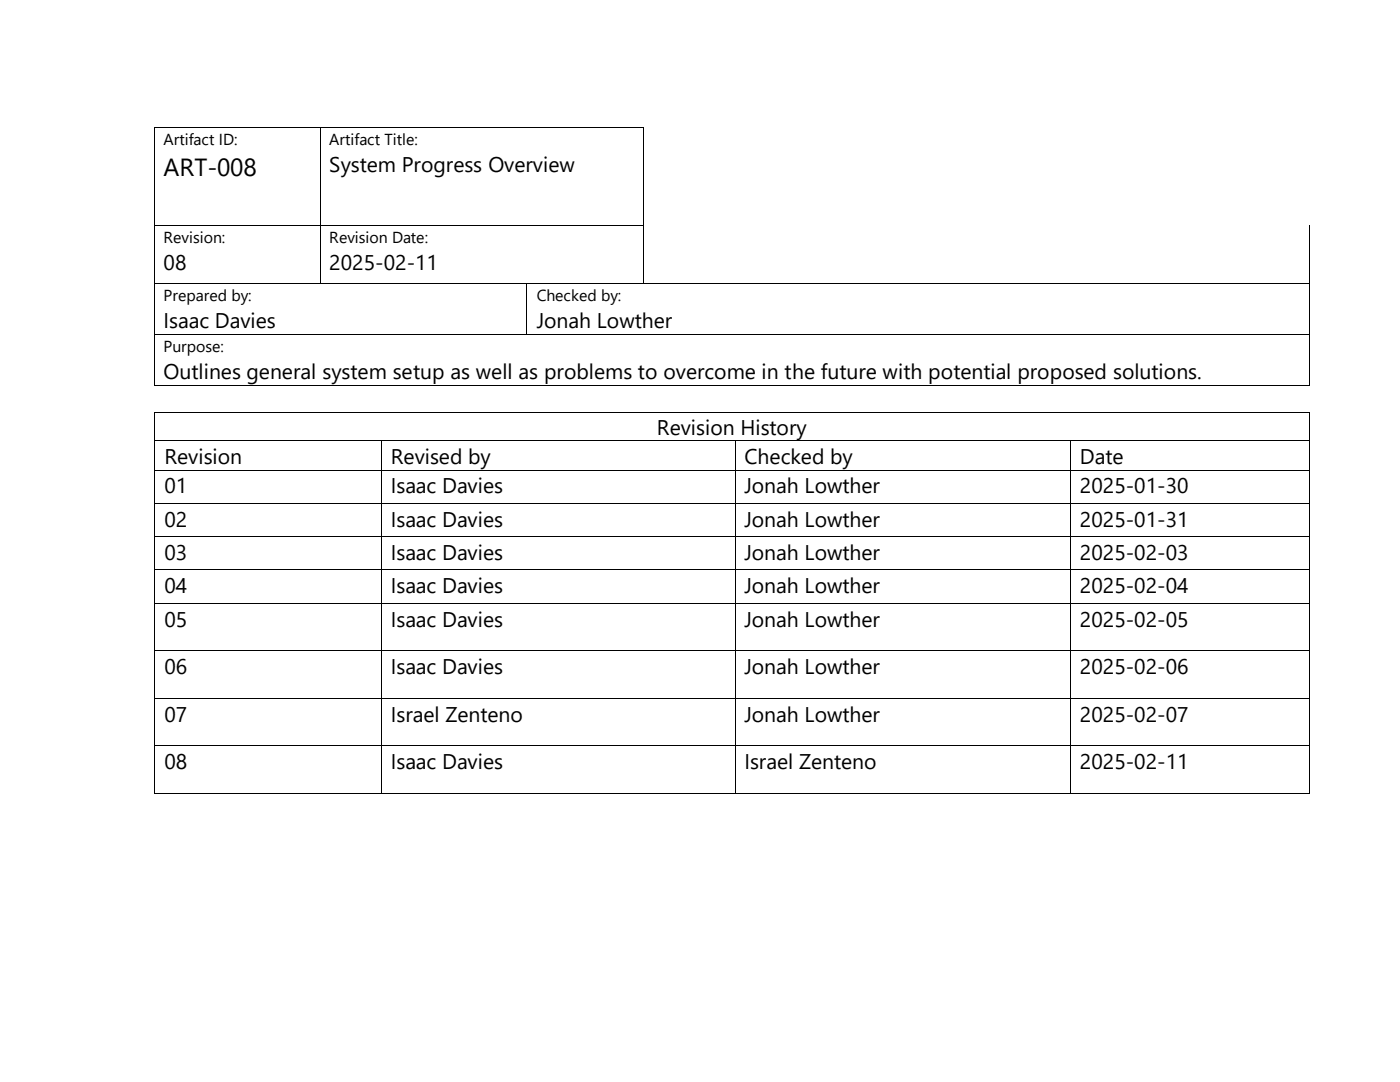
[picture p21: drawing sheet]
<svg xmlns="http://www.w3.org/2000/svg" width="279mm" height="216mm" viewBox="0 0 279 216" stroke-linecap="round" stroke-linejoin="round" font-family="sans-serif">
<defs><g id="words">
<text font-size="4.9" x="32.6" y="35.1">ART-008</text>
<g font-size="4.2">
<text x="65.7" y="34.4">System Progress Overview</text>
<text x="32.6" y="53.9">08</text>
<text x="65.7" y="53.9">2025-02-11</text>
<text x="32.6" y="65.5">Isaac Davies</text>
<text x="107.1" y="65.5">Jonah Lowther</text>
<text x="32.6" y="75.7">Outlines general system setup as well as problems to overcome in the future with potential proposed solutions.</text>
<text x="131.1" y="86.8">Revision History</text>
<text x="32.8" y="92.6">Revision</text>
<text x="78" y="92.6">Revised by</text>
<text x="148.6" y="92.6">Checked by</text>
<text x="215.5" y="92.6">Date</text>
<text x="32.8" y="98.5">01</text>
<text x="78" y="98.5">Isaac Davies</text>
<text x="148.6" y="98.5">Jonah Lowther</text>
<text x="215.5" y="98.5">2025-01-30</text>
<text x="32.8" y="105.2">02</text>
<text x="78" y="105.2">Isaac Davies</text>
<text x="148.6" y="105.2">Jonah Lowther</text>
<text x="215.5" y="105.2">2025-01-31</text>
<text x="32.8" y="111.8">03</text>
<text x="78" y="111.8">Isaac Davies</text>
<text x="148.6" y="111.8">Jonah Lowther</text>
<text x="215.5" y="111.8">2025-02-03</text>
<text x="32.8" y="118.4">04</text>
<text x="78" y="118.4">Isaac Davies</text>
<text x="148.6" y="118.4">Jonah Lowther</text>
<text x="215.5" y="118.4">2025-02-04</text>
<text x="32.8" y="125.1">05</text>
<text x="78" y="125.1">Isaac Davies</text>
<text x="148.6" y="125.1">Jonah Lowther</text>
<text x="215.5" y="125.1">2025-02-05</text>
<text x="32.8" y="134.5">06</text>
<text x="78" y="134.5">Isaac Davies</text>
<text x="148.6" y="134.5">Jonah Lowther</text>
<text x="215.5" y="134.5">2025-02-06</text>
<text x="32.8" y="144.1">07</text>
<text x="78" y="144.1">Israel Zenteno</text>
<text x="148.6" y="144.1">Jonah Lowther</text>
<text x="215.5" y="144.1">2025-02-07</text>
<text x="32.8" y="153.5">08</text>
<text x="78" y="153.5">Isaac Davies</text>
<text x="148.6" y="153.5">Israel Zenteno</text>
<text x="215.5" y="153.5">2025-02-11</text>
</g>
<g font-size="3.2">
<text x="32.6" y="29">Artifact ID:</text>
<text x="65.7" y="29">Artifact Title:</text>
<text x="32.6" y="48.5">Revision:</text>
<text x="65.7" y="48.5">Revision Date:</text>
<text x="32.6" y="60.1">Prepared by:</text>
<text x="107.1" y="60.1">Checked by:</text>
<text x="32.6" y="70.3">Purpose:</text>
</g>
</g></defs>
<g fill="#000">
<path d="M30.7 25.4h.2v.2h-.2z" fill-rule="evenodd"/>
<path d="M30.7 25.4h.2v.2h-.2z" fill-rule="evenodd"/>
<path d="M63.8 25.4h.2v.2h-.2z" fill-rule="evenodd"/>
<path d="M128.4 25.4h.1v.2h-.1z" fill-rule="evenodd"/>
<path d="M128.4 25.4h.1v.2h-.1z" fill-rule="evenodd"/>
<path d="M30.7 44.9h.2v.2h-.2z" fill-rule="evenodd"/>
<path d="M30.7 56.5h.2v.1h-.2z" fill-rule="evenodd"/>
<path d="M63.8 44.9h.2v.2h-.2z" fill-rule="evenodd"/>
<path d="M63.8 56.5h.2v.1h-.2z" fill-rule="evenodd"/>
<path d="M105.1 56.5h.2v.1h-.2z" fill-rule="evenodd"/>
<path d="M128.4 44.9h.1v.2h-.1z" fill-rule="evenodd"/>
<path d="M128.4 56.5h.1v.1h-.1z" fill-rule="evenodd"/>
<path d="M261.3 44.9h.2v.2h-.2z" fill-rule="evenodd"/>
<path d="M261.3 56.5h.2v.1h-.2z" fill-rule="evenodd"/>
<path d="M30.7 66.7h.2v.2h-.2z" fill-rule="evenodd"/>
<path d="M30.7 76.8h.2v.1h-.2z" fill-rule="evenodd"/>
<path d="M30.7 76.8h.2v.1h-.2z" fill-rule="evenodd"/>
<path d="M105.1 66.7h.2v.2h-.2z" fill-rule="evenodd"/>
<path d="M261.3 66.7h.2v.2h-.2z" fill-rule="evenodd"/>
<path d="M261.3 76.8h.2v.1h-.2z" fill-rule="evenodd"/>
<path d="M261.3 76.8h.2v.1h-.2z" fill-rule="evenodd"/>
<path d="M30.8 82.1h.2v.2h-.2z" fill-rule="evenodd"/>
<path d="M30.8 82.1h.2v.2h-.2z" fill-rule="evenodd"/>
<path d="M30.8 87.9h.2v.2h-.2z" fill-rule="evenodd"/>
<path d="M30.8 93.7h.2v.2h-.2z" fill-rule="evenodd"/>
<path d="M76 87.9h.1v.2h-.1z" fill-rule="evenodd"/>
<path d="M76 93.7h.1v.2h-.1z" fill-rule="evenodd"/>
<path d="M146.6 87.9h.2v.2h-.2z" fill-rule="evenodd"/>
<path d="M146.6 93.7h.2v.2h-.2z" fill-rule="evenodd"/>
<path d="M213.6 87.9h.2v.2h-.2z" fill-rule="evenodd"/>
<path d="M213.6 93.7h.2v.2h-.2z" fill-rule="evenodd"/>
<path d="M261.2 82.1h.2v.2h-.2z" fill-rule="evenodd"/>
<path d="M261.2 82.1h.2v.2h-.2z" fill-rule="evenodd"/>
<path d="M261.2 87.9h.2v.2h-.2z" fill-rule="evenodd"/>
<path d="M261.2 93.7h.2v.2h-.2z" fill-rule="evenodd"/>
<path d="M30.8 100.4h.2v.2h-.2z" fill-rule="evenodd"/>
<path d="M30.8 107h.2v.2h-.2z" fill-rule="evenodd"/>
<path d="M30.8 113.6h.2v.2h-.2z" fill-rule="evenodd"/>
<path d="M76 100.4h.1v.2h-.1z" fill-rule="evenodd"/>
<path d="M76 107h.1v.2h-.1z" fill-rule="evenodd"/>
<path d="M76 113.6h.1v.2h-.1z" fill-rule="evenodd"/>
<path d="M146.6 100.4h.2v.2h-.2z" fill-rule="evenodd"/>
<path d="M146.6 107h.2v.2h-.2z" fill-rule="evenodd"/>
<path d="M146.6 113.6h.2v.2h-.2z" fill-rule="evenodd"/>
<path d="M213.6 100.4h.2v.2h-.2z" fill-rule="evenodd"/>
<path d="M213.6 107h.2v.2h-.2z" fill-rule="evenodd"/>
<path d="M213.6 113.6h.2v.2h-.2z" fill-rule="evenodd"/>
<path d="M261.2 100.4h.2v.2h-.2z" fill-rule="evenodd"/>
<path d="M261.2 107h.2v.2h-.2z" fill-rule="evenodd"/>
<path d="M261.2 113.6h.2v.2h-.2z" fill-rule="evenodd"/>
<path d="M30.8 120.4h.2v.1h-.2z" fill-rule="evenodd"/>
<path d="M30.8 129.8h.2v.2h-.2z" fill-rule="evenodd"/>
<path d="M30.8 139.3h.2v.2h-.2z" fill-rule="evenodd"/>
<path d="M76 120.4h.1v.1h-.1z" fill-rule="evenodd"/>
<path d="M76 129.8h.1v.2h-.1z" fill-rule="evenodd"/>
<path d="M76 139.3h.1v.2h-.1z" fill-rule="evenodd"/>
<path d="M146.6 120.4h.2v.1h-.2z" fill-rule="evenodd"/>
<path d="M146.6 129.8h.2v.2h-.2z" fill-rule="evenodd"/>
<path d="M146.6 139.3h.2v.2h-.2z" fill-rule="evenodd"/>
<path d="M213.6 120.4h.2v.1h-.2z" fill-rule="evenodd"/>
<path d="M213.6 129.8h.2v.2h-.2z" fill-rule="evenodd"/>
<path d="M213.6 139.3h.2v.2h-.2z" fill-rule="evenodd"/>
<path d="M261.2 120.4h.2v.1h-.2z" fill-rule="evenodd"/>
<path d="M261.2 129.8h.2v.2h-.2z" fill-rule="evenodd"/>
<path d="M261.2 139.3h.2v.2h-.2z" fill-rule="evenodd"/>
<path d="M30.8 148.8h.2v.1h-.2z" fill-rule="evenodd"/>
<path d="M30.8 158.3h.2v.2h-.2z" fill-rule="evenodd"/>
<path d="M30.8 158.3h.2v.2h-.2z" fill-rule="evenodd"/>
<path d="M76 148.8h.1v.1h-.1z" fill-rule="evenodd"/>
<path d="M76 158.3h.1v.2h-.1z" fill-rule="evenodd"/>
<path d="M146.6 148.8h.2v.1h-.2z" fill-rule="evenodd"/>
<path d="M146.6 158.3h.2v.2h-.2z" fill-rule="evenodd"/>
<path d="M213.6 148.8h.2v.1h-.2z" fill-rule="evenodd"/>
<path d="M213.6 158.3h.2v.2h-.2z" fill-rule="evenodd"/>
<path d="M261.2 148.8h.2v.1h-.2z" fill-rule="evenodd"/>
<path d="M261.2 158.3h.2v.2h-.2z" fill-rule="evenodd"/>
<path d="M261.2 158.3h.2v.2h-.2z" fill-rule="evenodd"/>
</g>
<g fill="none" stroke="#000" stroke-width=".2">
<path d="M30.8 25.6v19.3M30.9 25.5h32.9M63.9 25.6v19.3M64 25.5h64.4M128.5 25.6v19.3M30.8 45.1v11.4M30.8 56.6v10.1M30.9 45h32.9M30.9 56.6h32.9M63.9 45.1v11.4M64 45h64.4M64 56.6h41.1"/>
<path d="M105.2 56.6v10.1M105.3 56.6h23.1M128.5 45.1v11.4M128.5 56.6h132.8M261.4 45.1v11.4M261.4 56.6v10.1M30.8 66.9v9.9M30.9 66.8h74.2M30.9 76.9h230.4M105.3 66.8h156M261.4 66.9v9.9M30.9 82.3v5.6"/>
<path d="M30.9 88.1v5.6M30.9 93.9v6.5M31 82.2h230.2M31 88h45M31 93.8h45M76.1 88.1v5.6M76.1 93.9v6.5M76.1 88h70.5M76.1 93.8h70.5M146.7 88.1v5.6M146.7 93.9v6.5M146.8 88h66.8"/>
<path d="M146.8 93.8h66.8M213.7 88.1v5.6M213.7 93.9v6.5M213.8 88h47.4M213.8 93.8h47.4M261.3 82.3v5.6M261.3 88.1v5.6M261.3 93.9v6.5M30.9 100.6v6.4M30.9 107.2v6.4M30.9 113.8v6.6M31 100.5h45"/>
<path d="M31 107.1h45M31 113.7h45M76.1 100.6v6.4M76.1 107.2v6.4M76.1 113.8v6.6M76.1 100.5h70.5M76.1 107.1h70.5M76.1 113.7h70.5M146.7 100.6v6.4M146.7 107.2v6.4M146.7 113.8v6.6M146.8 100.5h66.8"/>
<path d="M146.8 107.1h66.8M146.8 113.7h66.8M213.7 100.6v6.4M213.7 107.2v6.4M213.7 113.8v6.6M213.8 100.5h47.4M213.8 107.1h47.4M213.8 113.7h47.4M261.3 100.6v6.4M261.3 107.2v6.4M261.3 113.8v6.6M30.9 120.5v9.3"/>
<path d="M30.9 130v9.3M30.9 139.5v9.3M31 120.4h45M31 129.9h45M31 139.4h45M76.1 120.5v9.3M76.1 130v9.3M76.1 139.5v9.3M76.1 120.4h70.5M76.1 129.9h70.5M76.1 139.4h70.5M146.7 120.5v9.3"/>
<path d="M146.7 130v9.3M146.7 139.5v9.3M146.8 120.4h66.8M146.8 129.9h66.8M146.8 139.4h66.8M213.7 120.5v9.3M213.7 130v9.3M213.7 139.5v9.3M213.8 120.4h47.4M213.8 129.9h47.4M213.8 139.4h47.4M261.3 120.5v9.3"/>
<path d="M261.3 130v9.3M261.3 139.5v9.3M30.9 148.9v9.4M31 148.8h45M31 158.4h45M76.1 148.9v9.4M76.1 148.8h70.5M76.1 158.4h70.5M146.7 148.9v9.4M146.8 148.8h66.8M146.8 158.4h66.8M213.7 148.9v9.4"/>
<path d="M213.8 148.8h47.4M213.8 158.4h47.4M261.3 148.9v9.4"/>
</g>
<use href="#words"/>
</svg>
